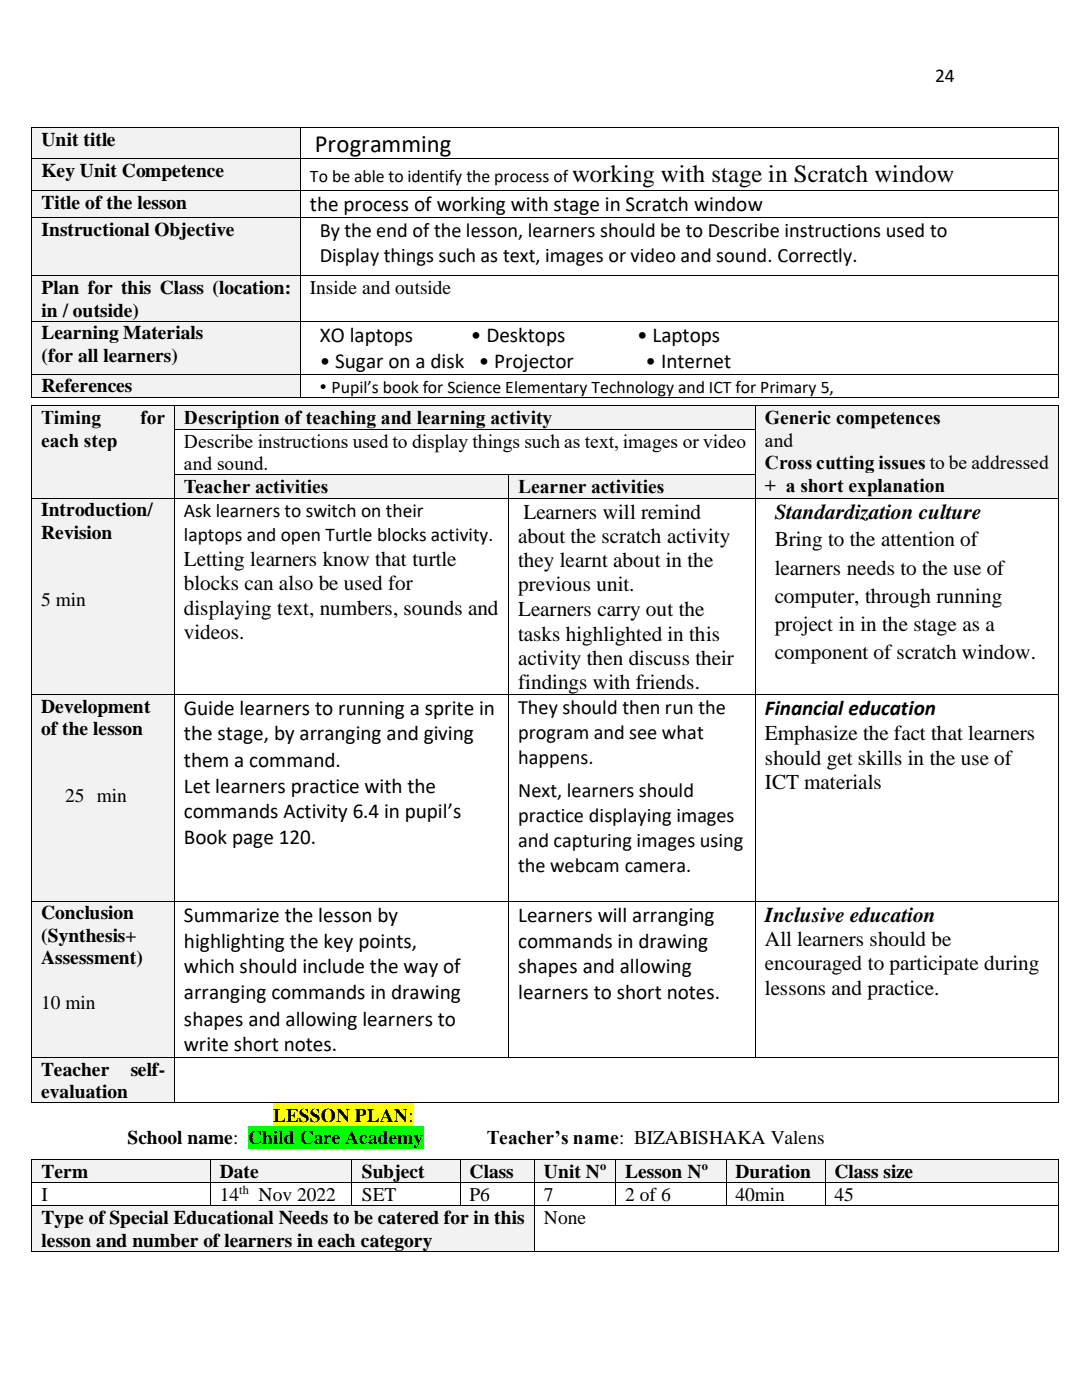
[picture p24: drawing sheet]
<svg xmlns="http://www.w3.org/2000/svg" width="216mm" height="279mm" viewBox="0 0 216 279" stroke-linecap="round" stroke-linejoin="round" font-family="sans-serif">
<defs><g id="words">
<g font-size="4.9">
<text x="62.8" y="30.3">Programming</text>
<text x="114.2" y="36.3">working with stage in Scratch window</text>
</g>
<g font-size="4.2">
<text x="61.9" y="42.2">the process of working with stage in Scratch window</text>
<text x="63.8" y="68.2">XO laptops</text>
<text x="94" y="68.2">• Desktops</text>
<text x="127.1" y="68.2">• Laptops</text>
<text x="63.8" y="73.4">• Sugar on a disk • Projector</text>
<text x="128.8" y="73.4">• Internet</text>
<text x="104.5" y="103.5">Learners will remind</text>
<text x="154.6" y="103.5">Standardization culture</text>
<text x="36.7" y="112.9">Letting learners know that turtle</text>
<text x="103.4" y="108.3">about the scratch activity</text>
<text x="103.4" y="113.2">they learnt about in the</text>
<text x="154.6" y="109">Bring to the attention of</text>
<text x="36.7" y="117.8">blocks can also be used for</text>
<text x="103.4" y="118">previous unit.</text>
<text x="154.6" y="114.7">learners needs to the use of</text>
<text x="36.7" y="122.7">displaying text, numbers, sounds and</text>
<text x="103.4" y="123">Learners carry out the</text>
<text x="154.6" y="120.2">computer, through running</text>
<text x="154.6" y="125.9">project in in the stage as a</text>
<text x="36.7" y="127.6">videos.</text>
<text x="103.4" y="127.8">tasks highlighted in this</text>
<text x="154.6" y="131.5">component of scratch window.</text>
<text x="103.4" y="132.7">activity then discuss their</text>
<text x="103.4" y="137.5">findings with friends.</text>
<text x="36.7" y="142.7">Guide learners to running a sprite in</text>
<text x="152.6" y="142.7">Financial education</text>
<text x="36.7" y="147.8">the stage, by arranging and giving</text>
<text x="152.6" y="147.8">Emphasize the fact that learners</text>
<text x="36.7" y="153">them a command.</text>
<text x="152.6" y="152.6">should get skills in the use of</text>
<text x="36.7" y="158.2">Let learners practice with the</text>
<text x="152.6" y="157.5">ICT materials</text>
<text x="36.7" y="163.3">commands Activity 6.4 in pupil’s</text>
<text x="36.7" y="168.5">Book page 120.</text>
<text x="36.7" y="183.9">Summarize the lesson by</text>
<text x="103.4" y="183.9">Learners will arranging</text>
<text x="152.6" y="183.9">Inclusive education</text>
<text x="36.7" y="189.1">highlighting the key points,</text>
<text x="103.4" y="189.1">commands in drawing</text>
<text x="152.6" y="188.8">All learners should be</text>
<text x="36.7" y="194.3">which should include the way of</text>
<text x="103.4" y="194.3">shapes and allowing</text>
<text x="152.6" y="193.6">encouraged to participate during</text>
<text x="36.7" y="199.5">arranging commands in drawing</text>
<text x="103.4" y="199.5">learners to short notes.</text>
<text x="152.6" y="198.5">lessons and practice.</text>
<text x="36.7" y="204.7">shapes and allowing learners to</text>
<text x="36.7" y="209.8">write short notes.</text>
</g>
<g font-size="4.1">
<text x="63.8" y="47.4">By the end of the lesson, learners should be to Describe instructions used to</text>
<text x="63.8" y="52.3">Display things such as text, images or video and sound. Correctly.</text>
<text x="103.4" y="142.5">They should then run the</text>
<text x="103.4" y="147.4">program and see what</text>
<text x="103.4" y="152.5">happens.</text>
<text x="103.4" y="159.1">Next, learners should</text>
<text x="103.4" y="164.1">practice displaying images</text>
<text x="103.4" y="169">and capturing images using</text>
<text x="103.4" y="174">the webcam camera.</text>
</g>
<g font-size="3.9">
<text x="186.6" y="16.4">24</text>
<text x="8.3" y="29.2">Unit title</text>
<text x="8.3" y="35.4">Key Unit Competence</text>
<text x="8.3" y="41.7">Title of the lesson</text>
<text x="8.3" y="47.1">Instructional Objective</text>
<text x="8.3" y="58.7">Plan for this Class (location:</text>
<text x="61.9" y="58.7">Inside and outside</text>
<text x="8.3" y="63.2">in / outside)</text>
<text x="8.3" y="67.8">Learning Materials</text>
<text x="8.3" y="72.3">(for all learners)</text>
<text x="8.3" y="78.3">References</text>
<text x="63.8" y="78.3">• Pupil’s book for Science Elementary Technology and ICT for Primary 5,</text>
<text x="8.2" y="84.7">Timing</text>
<text x="8.2" y="89.2">each step</text>
<text x="28" y="84.7">for</text>
<text x="36.7" y="84.7">Description of teaching and learning activity</text>
<text x="36.7" y="89.4">Describe instructions used to display things such as text, images or video</text>
<text x="152.6" y="84.7">Generic competences</text>
<text x="152.6" y="89.2">and</text>
<text x="36.7" y="93.8">and sound.</text>
<text x="152.6" y="93.6">Cross cutting issues to be addressed</text>
<text x="36.7" y="98.5">Teacher activities</text>
<text x="103.4" y="98.5">Learner activities</text>
<text x="152.6" y="98.1">+ a short explanation</text>
<text x="8.2" y="103">Introduction/</text>
<text x="8.2" y="107.5">Revision</text>
<text x="36.7" y="103.1">Ask learners to switch on their</text>
<text x="36.7" y="107.9">laptops and open Turtle blocks activity.</text>
<text x="8.2" y="120.9">5 min</text>
<text x="8.2" y="142.2">Development</text>
<text x="8.2" y="146.6">of the lesson</text>
<text x="13" y="160">25 min</text>
<text x="8.2" y="183.5">Conclusion</text>
<text x="8.2" y="188">(Synthesis+</text>
<text x="8.2" y="192.4">Assessment)</text>
<text x="8.2" y="201.4">10 min</text>
<text x="8.2" y="214.7">Teacher</text>
<text x="26.1" y="214.7">self-</text>
<text x="8.2" y="219.1">evaluation</text>
<text x="54.5" y="223.8">LESSON PLAN:</text>
<text x="25.4" y="228.3">School name:</text>
<text x="49.5" y="228.3">Child Care Academy</text>
<text x="97.1" y="228.3">Teacher’s name: BIZABISHAKA Valens</text>
<text x="8.3" y="235">Term</text>
<text x="8.3" y="239.7">I</text>
<text x="43.9" y="235">Date</text>
<text x="43.9" y="239.7">14</text>
<text x="51.6" y="239.7">Nov 2022</text>
<text x="72.2" y="235">Subject</text>
<text x="72.2" y="239.7">SET</text>
<text x="93.7" y="235">Class</text>
<text x="93.7" y="239.7">P6</text>
<text x="108.5" y="235">Unit N</text>
<text x="108.5" y="239.7">7</text>
<text x="124.8" y="235">Lesson N</text>
<text x="124.8" y="239.7">2 of 6</text>
<text x="146.7" y="235">Duration</text>
<text x="146.7" y="239.7">40min</text>
<text x="166.5" y="235">Class size</text>
<text x="166.5" y="239.7">45</text>
<text x="8.3" y="244.3">Type of Special Educational Needs to be catered for in this</text>
<text x="108.5" y="244.3">None</text>
<text x="8.3" y="248.8">lesson and number of learners in each category</text>
</g>
<text font-size="3.5" x="61.9" y="36.3">To be able to identify the process of</text>
<g font-size="2.5">
<text x="119.7" y="233.4">o</text>
<text x="140" y="233.4">o</text>
<text x="47.7" y="238.3">th</text>
</g>
</g></defs>
<g fill="#f2f2f2">
<path d="M6.4 25.6h53.5v6h-53.5z" fill-rule="evenodd"/>
<path d="M8.3 25.6h49.8v4.5h-49.8z" fill-rule="evenodd"/>
</g>
<g fill="#000">
<path d="M6.3 25.4h.1v.2h-.1z" fill-rule="evenodd"/>
<path d="M6.3 25.4h.1v.2h-.1z" fill-rule="evenodd"/>
<path d="M59.9 25.4h.2v.2h-.2z" fill-rule="evenodd"/>
<path d="M211.1 25.4h.2v.2h-.2z" fill-rule="evenodd"/>
<path d="M211.1 25.4h.2v.2h-.2z" fill-rule="evenodd"/>
</g>
<path d="M6.3 25.6v6M6.4 25.5h53.5M60 25.6v6M60.1 25.5h151M211.2 25.6v6" fill="none" stroke="#000" stroke-width=".2"/>
<g fill="#f2f2f2">
<path d="M6.4 31.8h53.5v6.1h-53.5z" fill-rule="evenodd"/>
<path d="M8.3 31.8h49.8v4.5h-49.8z" fill-rule="evenodd"/>
</g>
<g fill="#000">
<path d="M6.3 31.6h.1v.2h-.1z" fill-rule="evenodd"/>
<path d="M59.9 31.6h.2v.2h-.2z" fill-rule="evenodd"/>
<path d="M211.1 31.6h.2v.2h-.2z" fill-rule="evenodd"/>
</g>
<path d="M6.3 31.8v6.1M6.4 31.7h53.5M60 31.8v6.1M60.1 31.7h151M211.2 31.8v6.1" fill="none" stroke="#000" stroke-width=".2"/>
<g fill="#f2f2f2">
<path d="M6.4 38.1h53.5v5.2h-53.5z" fill-rule="evenodd"/>
<path d="M8.3 38.1h49.8v4.5h-49.8z" fill-rule="evenodd"/>
</g>
<g fill="#000">
<path d="M6.3 37.9h.1v.2h-.1z" fill-rule="evenodd"/>
<path d="M59.9 37.9h.2v.2h-.2z" fill-rule="evenodd"/>
<path d="M211.1 37.9h.2v.2h-.2z" fill-rule="evenodd"/>
</g>
<path d="M6.3 38.1v5.2M6.4 38h53.5M60 38.1v5.2M60.1 38h151M211.2 38.1v5.2" fill="none" stroke="#000" stroke-width=".2"/>
<g fill="#f2f2f2">
<path d="M6.4 43.5h53.5v11.4h-53.5z" fill-rule="evenodd"/>
<path d="M8.3 43.5h49.8v4.5h-49.8z" fill-rule="evenodd"/>
</g>
<g fill="#000">
<path d="M6.3 43.3h.1v.2h-.1z" fill-rule="evenodd"/>
<path d="M59.9 43.3h.2v.2h-.2z" fill-rule="evenodd"/>
<path d="M211.1 43.3h.2v.2h-.2z" fill-rule="evenodd"/>
</g>
<path d="M6.3 43.5v11.4M6.4 43.4h53.5M60 43.5v11.4M60.1 43.4h151M211.2 43.5v11.4" fill="none" stroke="#000" stroke-width=".2"/>
<g fill="#f2f2f2">
<path d="M6.4 55.1h53.5v8.9h-53.5z" fill-rule="evenodd"/>
<path d="M8.3 55.1h49.8v4.4h-49.8z" fill-rule="evenodd"/>
<path d="M8.3 59.5h49.8v4.5h-49.8z" fill-rule="evenodd"/>
</g>
<g fill="#000">
<path d="M6.3 54.9h.1v.2h-.1z" fill-rule="evenodd"/>
<path d="M59.9 54.9h.2v.2h-.2z" fill-rule="evenodd"/>
<path d="M211.1 54.9h.2v.2h-.2z" fill-rule="evenodd"/>
</g>
<path d="M6.3 55.1v8.9M6.4 55h53.5M60 55.1v8.9M60.1 55h151M211.2 55.1v8.9" fill="none" stroke="#000" stroke-width=".2"/>
<g fill="#f2f2f2">
<path d="M6.4 64.2h53.5v10.3h-53.5z" fill-rule="evenodd"/>
<path d="M8.3 64.2h49.8v4.4h-49.8z" fill-rule="evenodd"/>
<path d="M8.3 68.6h49.8v4.5h-49.8z" fill-rule="evenodd"/>
</g>
<g fill="#000">
<path d="M6.3 64h.1v.2h-.1z" fill-rule="evenodd"/>
<path d="M59.9 64h.2v.2h-.2z" fill-rule="evenodd"/>
<path d="M211.1 64h.2v.2h-.2z" fill-rule="evenodd"/>
</g>
<path d="M6.3 64.2v10.3M6.4 64.1h53.5M60 64.2v10.3M60.1 64.1h151M211.2 64.2v10.3" fill="none" stroke="#000" stroke-width=".2"/>
<g fill="#f2f2f2">
<path d="M6.4 74.7h53.5v4.6h-53.5z" fill-rule="evenodd"/>
<path d="M8.3 74.7h49.8v4.4h-49.8z" fill-rule="evenodd"/>
</g>
<g fill="#000">
<path d="M6.3 74.6h.1v.1h-.1z" fill-rule="evenodd"/>
<path d="M6.3 79.3h.1v.2h-.1z" fill-rule="evenodd"/>
<path d="M6.3 79.3h.1v.2h-.1z" fill-rule="evenodd"/>
<path d="M59.9 74.6h.2v.1h-.2z" fill-rule="evenodd"/>
<path d="M59.9 79.3h.2v.2h-.2z" fill-rule="evenodd"/>
<path d="M211.1 74.6h.2v.1h-.2z" fill-rule="evenodd"/>
<path d="M211.1 79.3h.2v.2h-.2z" fill-rule="evenodd"/>
<path d="M211.1 79.3h.2v.2h-.2z" fill-rule="evenodd"/>
</g>
<path d="M6.3 74.7v4.6M6.4 74.6h53.5M6.4 79.4h53.5M60 74.7v4.6M60.1 74.6h151M60.1 79.4h151M211.2 74.7v4.6" fill="none" stroke="#000" stroke-width=".2"/>
<path d="M54.5 220.2h28v4.5h-28z" fill-rule="evenodd" fill="#ff0"/>
<path d="M49.5 224.7h35v4.5h-35z" fill-rule="evenodd" fill="#0f0"/>
<g fill="#f2f2f2">
<path d="M6.4 231.5h35.4v4.4h-35.4z" fill-rule="evenodd"/>
<path d="M8.3 231.5h31.8v4.4h-31.8z" fill-rule="evenodd"/>
<path d="M42 231.5h28.1v4.4h-28.1z" fill-rule="evenodd"/>
<path d="M43.9 231.5h24.4v4.4h-24.4z" fill-rule="evenodd"/>
<path d="M70.3 231.5h21.5v4.4h-21.5z" fill-rule="evenodd"/>
<path d="M72.2 231.5h17.7v4.4h-17.7z" fill-rule="evenodd"/>
<path d="M91.9 231.5h14.6v4.4h-14.6z" fill-rule="evenodd"/>
<path d="M93.7 231.5h11v4.4h-11z" fill-rule="evenodd"/>
<path d="M106.7 231.5h16v4.4h-16z" fill-rule="evenodd"/>
<path d="M108.5 231.5h12.5v4.4h-12.5z" fill-rule="evenodd"/>
<path d="M122.9 231.5h21.9v4.4h-21.9z" fill-rule="evenodd"/>
<path d="M124.8 231.5h18.1v4.4h-18.1z" fill-rule="evenodd"/>
<path d="M145 231.5h19.6v4.4h-19.6z" fill-rule="evenodd"/>
<path d="M146.7 231.5h16v4.4h-16z" fill-rule="evenodd"/>
<path d="M164.7 231.5h46.4v4.4h-46.4z" fill-rule="evenodd"/>
<path d="M166.5 231.5h42.9v4.4h-42.9z" fill-rule="evenodd"/>
</g>
<g fill="#000">
<path d="M6.3 231.3h.1v.2h-.1z" fill-rule="evenodd"/>
<path d="M6.3 231.3h.1v.2h-.1z" fill-rule="evenodd"/>
<path d="M6.3 235.9h.1v.2h-.1z" fill-rule="evenodd"/>
<path d="M41.8 231.3h.2v.2h-.2z" fill-rule="evenodd"/>
<path d="M41.8 235.9h.2v.2h-.2z" fill-rule="evenodd"/>
<path d="M70.1 231.3h.2v.2h-.2z" fill-rule="evenodd"/>
<path d="M70.1 235.9h.2v.2h-.2z" fill-rule="evenodd"/>
<path d="M91.8 231.3h.1v.2h-.1z" fill-rule="evenodd"/>
<path d="M91.8 235.9h.1v.2h-.1z" fill-rule="evenodd"/>
<path d="M106.5 231.3h.2v.2h-.2z" fill-rule="evenodd"/>
<path d="M106.5 235.9h.2v.2h-.2z" fill-rule="evenodd"/>
<path d="M122.7 231.3h.2v.2h-.2z" fill-rule="evenodd"/>
<path d="M122.7 235.9h.2v.2h-.2z" fill-rule="evenodd"/>
<path d="M144.8 231.3h.2v.2h-.2z" fill-rule="evenodd"/>
<path d="M144.8 235.9h.2v.2h-.2z" fill-rule="evenodd"/>
<path d="M164.6 231.3h.1v.2h-.1z" fill-rule="evenodd"/>
<path d="M164.6 235.9h.1v.2h-.1z" fill-rule="evenodd"/>
<path d="M211.1 231.3h.2v.2h-.2z" fill-rule="evenodd"/>
<path d="M211.1 231.3h.2v.2h-.2z" fill-rule="evenodd"/>
<path d="M211.1 235.9h.2v.2h-.2z" fill-rule="evenodd"/>
</g>
<g fill="none" stroke="#000" stroke-width=".2">
<path d="M6.3 231.5v4.4M6.3 236.1v4.5M6.4 231.4h35.4M6.4 236h35.4M41.9 231.5v4.4M41.9 236.1v4.5M42 231.4h28.1M42 236h28.1M70.2 231.5v4.4M70.2 236.1v4.5M70.3 231.4h21.5M70.3 236h21.5"/>
<path d="M91.8 231.5v4.4M91.8 236.1v4.5M91.9 231.4h14.6M91.9 236h14.6M106.6 231.5v4.4M106.6 236.1v4.5M106.7 231.4h16M106.7 236h16M122.8 231.5v4.4M122.8 236.1v4.5M122.9 231.4h21.9M122.9 236h21.9"/>
<path d="M144.9 231.5v4.4M144.9 236.1v4.5M145 231.4h19.6M145 236h19.6M164.6 231.5v4.4M164.6 236.1v4.5M164.7 231.4h46.4M164.7 236h46.4M211.2 231.5v4.4M211.2 236.1v4.5"/>
</g>
<g fill="#f2f2f2">
<path d="M6.4 240.8h100.1v8.9h-100.1z" fill-rule="evenodd"/>
<path d="M8.3 240.8h96.4v4.4h-96.4z" fill-rule="evenodd"/>
<path d="M8.3 245.2h96.4v4.5h-96.4z" fill-rule="evenodd"/>
</g>
<g fill="#000">
<path d="M6.3 240.6h.1v.2h-.1z" fill-rule="evenodd"/>
<path d="M6.3 249.7h.1v.1h-.1z" fill-rule="evenodd"/>
<path d="M6.3 249.7h.1v.1h-.1z" fill-rule="evenodd"/>
<path d="M41.8 240.6h.2v.2h-.2z" fill-rule="evenodd"/>
<path d="M70.1 240.6h.2v.2h-.2z" fill-rule="evenodd"/>
<path d="M91.8 240.6h.1v.2h-.1z" fill-rule="evenodd"/>
<path d="M106.5 240.6h.2v.2h-.2z" fill-rule="evenodd"/>
<path d="M106.5 249.7h.2v.1h-.2z" fill-rule="evenodd"/>
<path d="M122.7 240.6h.2v.2h-.2z" fill-rule="evenodd"/>
<path d="M144.8 240.6h.2v.2h-.2z" fill-rule="evenodd"/>
<path d="M164.6 240.6h.1v.2h-.1z" fill-rule="evenodd"/>
<path d="M211.1 240.6h.2v.2h-.2z" fill-rule="evenodd"/>
<path d="M211.1 249.7h.2v.1h-.2z" fill-rule="evenodd"/>
<path d="M211.1 249.7h.2v.1h-.2z" fill-rule="evenodd"/>
</g>
<g fill="none" stroke="#000" stroke-width=".2">
<path d="M6.3 240.8v8.9M6.4 240.7h35.4M6.4 249.8h100.1M42 240.7h28.1M70.3 240.7h21.5M91.9 240.7h14.6M106.6 240.8v8.9M106.7 240.7h16M106.7 249.8h104.4M122.9 240.7h21.9M145 240.7h19.6M164.7 240.7h46.4"/>
<path d="M211.2 240.8v8.9"/>
</g>
<g fill="#f2f2f2">
<path d="M6.4 81.1h28.4v18.2h-28.4z" fill-rule="evenodd"/>
<path d="M8.2 81.1h24.7v4.5h-24.7z" fill-rule="evenodd"/>
<path d="M8.2 85.6h24.7v4.5h-24.7z" fill-rule="evenodd"/>
<path d="M8.2 90.1h24.7v4.4h-24.7z" fill-rule="evenodd"/>
<path d="M8.2 94.5h24.7v4.5h-24.7z" fill-rule="evenodd"/>
<path d="M34.9 81.1h115.8v4.5h-115.8z" fill-rule="evenodd"/>
<path d="M36.7 81.1h112.1v4.5h-112.1z" fill-rule="evenodd"/>
<path d="M150.9 81.1h60.1v18.2h-60.1z" fill-rule="evenodd"/>
<path d="M152.6 81.1h56.6v4.5h-56.6z" fill-rule="evenodd"/>
<path d="M152.6 85.6h56.6v4.5h-56.6z" fill-rule="evenodd"/>
<path d="M152.6 90.1h56.6v4.4h-56.6z" fill-rule="evenodd"/>
<path d="M152.6 94.5h56.6v4.5h-56.6z" fill-rule="evenodd"/>
</g>
<g fill="#000">
<path d="M6.3 80.9h.1v.2h-.1z" fill-rule="evenodd"/>
<path d="M6.3 80.9h.1v.2h-.1z" fill-rule="evenodd"/>
<path d="M6.3 85.6h.1v.2h-.1z" fill-rule="evenodd"/>
<path d="M34.8 80.9h.1v.2h-.1z" fill-rule="evenodd"/>
<path d="M34.8 85.6h.1v.2h-.1z" fill-rule="evenodd"/>
<path d="M150.7 80.9h.2v.2h-.2z" fill-rule="evenodd"/>
<path d="M150.7 85.6h.2v.2h-.2z" fill-rule="evenodd"/>
<path d="M211 80.9h.2v.2h-.2z" fill-rule="evenodd"/>
<path d="M211 80.9h.2v.2h-.2z" fill-rule="evenodd"/>
<path d="M211 85.6h.2v.2h-.2z" fill-rule="evenodd"/>
</g>
<path d="M6.3 81.1v4.5M6.3 85.8v8.9M6.4 81h28.4M34.9 81.1v4.5M34.9 85.8v8.9M34.9 81h115.8M34.9 85.7h115.8M150.8 81.1v4.5M150.8 85.8v8.9M150.9 81h60.1M211.1 81.1v4.5M211.1 85.8v8.9" fill="none" stroke="#000" stroke-width=".2"/>
<g fill="#f2f2f2">
<path d="M34.9 94.8h66.6v4.5h-66.6z" fill-rule="evenodd"/>
<path d="M36.7 94.8h62.9v4.5h-62.9z" fill-rule="evenodd"/>
<path d="M101.6 94.8h49.1v4.5h-49.1z" fill-rule="evenodd"/>
<path d="M103.4 94.8h45.4v4.5h-45.4z" fill-rule="evenodd"/>
</g>
<g fill="#000">
<path d="M6.3 94.7h.1v.1h-.1z" fill-rule="evenodd"/>
<path d="M34.8 94.7h.1v.1h-.1z" fill-rule="evenodd"/>
<path d="M101.5 94.7h.1v.1h-.1z" fill-rule="evenodd"/>
<path d="M150.7 94.7h.2v.1h-.2z" fill-rule="evenodd"/>
<path d="M211 94.7h.2v.1h-.2z" fill-rule="evenodd"/>
</g>
<path d="M6.3 94.8v4.5M34.9 94.8v4.5M34.9 94.7h66.6M101.6 94.8v4.5M101.6 94.7h49.1M150.8 94.8v4.5M211.1 94.8v4.5" fill="none" stroke="#000" stroke-width=".2"/>
<g fill="#f2f2f2">
<path d="M6.4 99.5h28.4v38.9h-28.4z" fill-rule="evenodd"/>
<path d="M8.2 99.5h24.7v4.4h-24.7z" fill-rule="evenodd"/>
<path d="M8.2 103.9h24.7v4.5h-24.7z" fill-rule="evenodd"/>
<path d="M8.2 108.4h24.7v4.5h-24.7z" fill-rule="evenodd"/>
<path d="M8.2 112.9h24.7v4.4h-24.7z" fill-rule="evenodd"/>
<path d="M8.2 117.3h24.7v4.5h-24.7z" fill-rule="evenodd"/>
</g>
<g fill="#000">
<path d="M6.3 99.3h.1v.2h-.1z" fill-rule="evenodd"/>
<path d="M34.8 99.3h.1v.2h-.1z" fill-rule="evenodd"/>
<path d="M101.5 99.3h.1v.2h-.1z" fill-rule="evenodd"/>
<path d="M150.7 99.3h.2v.2h-.2z" fill-rule="evenodd"/>
<path d="M211 99.3h.2v.2h-.2z" fill-rule="evenodd"/>
</g>
<path d="M6.3 99.5v38.9M6.4 99.4h28.4M34.9 99.5v38.9M34.9 99.4h66.6M101.6 99.5v38.9M101.6 99.4h49.1M150.8 99.5v38.9M150.9 99.4h60.1M211.1 99.5v38.9" fill="none" stroke="#000" stroke-width=".2"/>
<g fill="#f2f2f2">
<path d="M6.4 138.6h28.4v41.2h-28.4z" fill-rule="evenodd"/>
<path d="M8.2 138.6h24.7v4.5h-24.7z" fill-rule="evenodd"/>
<path d="M8.2 143.1h24.7v4.4h-24.7z" fill-rule="evenodd"/>
<path d="M8.2 147.5h24.7v4.5h-24.7z" fill-rule="evenodd"/>
<path d="M8.2 152h24.7v4.5h-24.7z" fill-rule="evenodd"/>
<path d="M8.2 156.5h24.7v4.4h-24.7z" fill-rule="evenodd"/>
</g>
<g fill="#000">
<path d="M6.3 138.4h.1v.2h-.1z" fill-rule="evenodd"/>
<path d="M34.8 138.4h.1v.2h-.1z" fill-rule="evenodd"/>
<path d="M101.5 138.4h.1v.2h-.1z" fill-rule="evenodd"/>
<path d="M150.7 138.4h.2v.2h-.2z" fill-rule="evenodd"/>
<path d="M211 138.4h.2v.2h-.2z" fill-rule="evenodd"/>
</g>
<path d="M6.3 138.6v41.2M6.4 138.5h28.4M34.9 138.6v41.2M34.9 138.5h66.6M101.6 138.6v41.2M101.6 138.5h49.1M150.8 138.6v41.2M150.9 138.5h60.1M211.1 138.6v41.2" fill="none" stroke="#000" stroke-width=".2"/>
<g fill="#f2f2f2">
<path d="M6.4 180h28.4v30.9h-28.4z" fill-rule="evenodd"/>
<path d="M8.2 180h24.7v4.4h-24.7z" fill-rule="evenodd"/>
<path d="M8.2 184.4h24.7v4.5h-24.7z" fill-rule="evenodd"/>
<path d="M8.2 188.9h24.7v4.4h-24.7z" fill-rule="evenodd"/>
<path d="M8.2 193.3h24.7v4.5h-24.7z" fill-rule="evenodd"/>
<path d="M8.2 197.8h24.7v4.5h-24.7z" fill-rule="evenodd"/>
</g>
<g fill="#000">
<path d="M6.3 179.8h.1v.2h-.1z" fill-rule="evenodd"/>
<path d="M34.8 179.8h.1v.2h-.1z" fill-rule="evenodd"/>
<path d="M101.5 179.8h.1v.2h-.1z" fill-rule="evenodd"/>
<path d="M150.7 179.8h.2v.2h-.2z" fill-rule="evenodd"/>
<path d="M211 179.8h.2v.2h-.2z" fill-rule="evenodd"/>
</g>
<path d="M6.3 180v30.9M6.4 179.9h28.4M34.9 180v30.9M34.9 179.9h66.6M101.6 180v30.9M101.6 179.9h49.1M150.8 180v30.9M150.9 179.9h60.1M211.1 180v30.9" fill="none" stroke="#000" stroke-width=".2"/>
<g fill="#f2f2f2">
<path d="M6.4 211.1h28.4v8.9h-28.4z" fill-rule="evenodd"/>
<path d="M8.2 211.1h24.7v4.5h-24.7z" fill-rule="evenodd"/>
<path d="M8.2 215.6h24.7v4.4h-24.7z" fill-rule="evenodd"/>
</g>
<g fill="#000">
<path d="M6.3 210.9h.1v.2h-.1z" fill-rule="evenodd"/>
<path d="M34.8 210.9h.1v.2h-.1z" fill-rule="evenodd"/>
<path d="M101.5 210.9h.1v.2h-.1z" fill-rule="evenodd"/>
<path d="M150.7 210.9h.2v.2h-.2z" fill-rule="evenodd"/>
<path d="M211 210.9h.2v.2h-.2z" fill-rule="evenodd"/>
<path d="M6.3 220h.1v.2h-.1z" fill-rule="evenodd"/>
<path d="M6.3 220h.1v.2h-.1z" fill-rule="evenodd"/>
<path d="M34.8 220h.1v.2h-.1z" fill-rule="evenodd"/>
<path d="M211 220h.2v.2h-.2z" fill-rule="evenodd"/>
<path d="M211 220h.2v.2h-.2z" fill-rule="evenodd"/>
</g>
<path d="M6.3 211.1v8.9M6.4 211h28.4M34.9 211.1v8.9M34.9 211h66.6M101.6 211h49.1M150.9 211h60.1M211.1 211.1v8.9M6.4 220.1h28.4M34.9 220.1h176.1" fill="none" stroke="#000" stroke-width=".2"/>
<use href="#words"/>
</svg>
